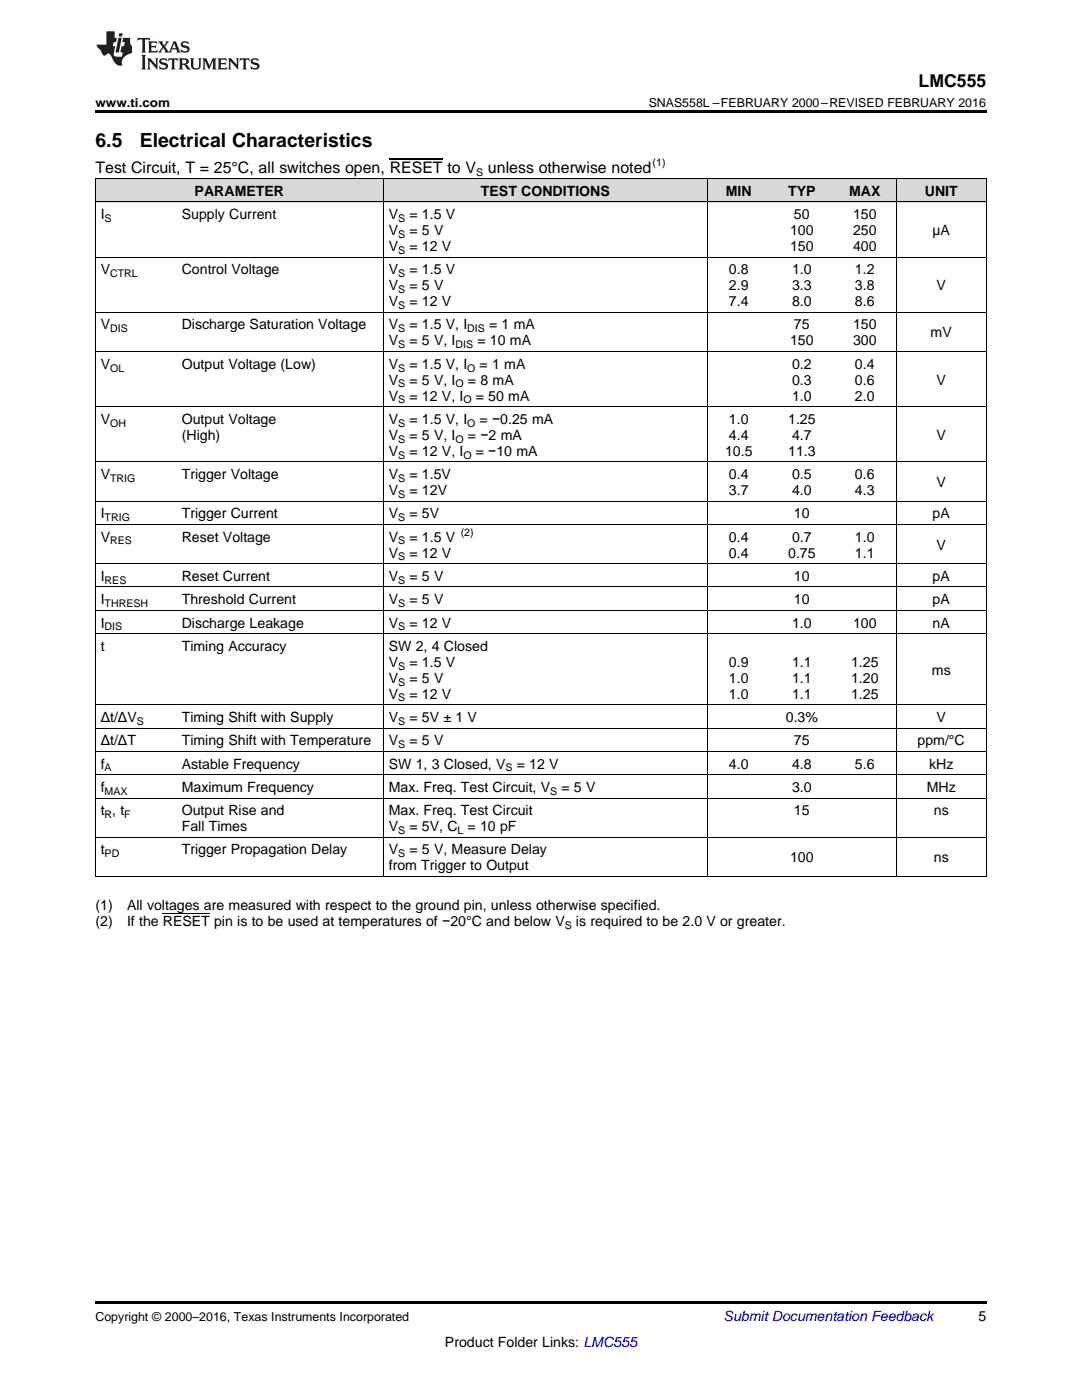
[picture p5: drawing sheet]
<svg xmlns="http://www.w3.org/2000/svg" width="216mm" height="279mm" viewBox="0 0 216 279" stroke-linecap="round" stroke-linejoin="round" font-family="sans-serif">
<defs><g id="words">
<g font-size="3.9">
<text x="19" y="29.3">6.5</text>
<text x="27.9" y="29.3">Electrical Characteristics</text>
</g>
<text font-size="3.5" x="183.3" y="17.3">LMC555</text>
<g font-size="3.2">
<text x="19" y="34.4">Test Circuit, T = 25°C, all switches open, RESET to V</text>
<text x="97.4" y="34.4">unless otherwise noted</text>
</g>
<g font-size="2.8">
<text x="38.8" y="39.1">PARAMETER</text>
<text x="96" y="39.1">TEST CONDITIONS</text>
<text x="144.8" y="39.1">MIN</text>
<text x="157.3" y="39.1">TYP</text>
<text x="169.4" y="39.1">MAX</text>
<text x="184.5" y="39.1">UNIT</text>
<text x="20.1" y="43.7">I</text>
<text x="36.3" y="43.7">Supply Current</text>
<text x="77.6" y="43.7">V</text>
<text x="77.6" y="46.9">V</text>
<text x="81.7" y="43.7">= 1.5 V</text>
<text x="81.7" y="46.9">= 5 V</text>
<text x="157.7" y="46.9">100</text>
<text x="158.4" y="43.7">50</text>
<text x="170.2" y="43.7">150</text>
<text x="170.2" y="46.9">250</text>
<text x="186.1" y="46.9">µA</text>
<text x="77.6" y="50.1">V</text>
<text x="81.7" y="50.1">= 12 V</text>
<text x="157.7" y="50.1">150</text>
<text x="170.2" y="50.1">400</text>
<text x="20.1" y="54.8">V</text>
<text x="36.3" y="54.8">Control Voltage</text>
<text x="77.6" y="54.8">V</text>
<text x="77.6" y="57.9">V</text>
<text x="81.7" y="54.8">= 1.5 V</text>
<text x="81.7" y="57.9">= 5 V</text>
<text x="145.5" y="54.8">0.8</text>
<text x="145.5" y="57.9">2.9</text>
<text x="158" y="54.8">1.0</text>
<text x="158" y="57.9">3.3</text>
<text x="170.6" y="54.8">1.2</text>
<text x="170.6" y="57.9">3.8</text>
<text x="186.9" y="57.9">V</text>
<text x="20.1" y="65.8">V</text>
<text x="36.3" y="65.8">Discharge Saturation Voltage</text>
<text x="77.6" y="61.1">V</text>
<text x="77.6" y="65.8">V</text>
<text x="81.7" y="61.1">= 12 V</text>
<text x="81.7" y="65.8">= 1.5 V, I</text>
<text x="97.6" y="65.8">= 1 mA</text>
<text x="145.5" y="61.1">7.4</text>
<text x="158" y="61.1">8.0</text>
<text x="158.4" y="65.8">75</text>
<text x="170.2" y="65.8">150</text>
<text x="170.6" y="61.1">8.6</text>
<text x="77.6" y="68.9">V</text>
<text x="81.7" y="68.9">= 5 V, I</text>
<text x="95.3" y="68.9">= 10 mA</text>
<text x="157.7" y="68.9">150</text>
<text x="170.2" y="68.9">300</text>
<text x="185.7" y="67.3">mV</text>
<text x="20.1" y="73.6">V</text>
<text x="36.3" y="73.6">Output Voltage (Low)</text>
<text x="77.6" y="73.6">V</text>
<text x="77.6" y="76.8">V</text>
<text x="81.7" y="73.6">= 1.5 V, I</text>
<text x="81.7" y="76.8">= 5 V, I</text>
<text x="93.4" y="76.8">= 8 mA</text>
<text x="95.7" y="73.6">= 1 mA</text>
<text x="158" y="73.6">0.2</text>
<text x="158" y="76.8">0.3</text>
<text x="170.6" y="73.6">0.4</text>
<text x="170.6" y="76.8">0.6</text>
<text x="186.9" y="76.8">V</text>
<text x="77.6" y="79.9">V</text>
<text x="81.7" y="79.9">= 12 V, I</text>
<text x="94.9" y="79.9">= 50 mA</text>
<text x="158" y="79.9">1.0</text>
<text x="170.6" y="79.9">2.0</text>
<text x="20.1" y="84.6">V</text>
<text x="36.3" y="84.6">Output Voltage</text>
<text x="36.3" y="87.8">(High)</text>
<text x="77.6" y="84.6">V</text>
<text x="77.6" y="87.8">V</text>
<text x="81.7" y="84.6">= 1.5 V, I</text>
<text x="81.7" y="87.8">= 5 V, I</text>
<text x="93.4" y="87.8">= −2 mA</text>
<text x="95.7" y="84.6">= −0.25 mA</text>
<text x="145.5" y="84.6">1.0</text>
<text x="145.5" y="87.8">4.4</text>
<text x="157.3" y="84.6">1.25</text>
<text x="158" y="87.8">4.7</text>
<text x="186.9" y="87.8">V</text>
<text x="20.1" y="95.6">V</text>
<text x="36.3" y="95.6">Trigger Voltage</text>
<text x="77.6" y="90.9">V</text>
<text x="77.6" y="95.6">V</text>
<text x="81.7" y="90.9">= 12 V, I</text>
<text x="81.7" y="95.6">= 1.5V</text>
<text x="94.9" y="90.9">= −10 mA</text>
<text x="144.7" y="90.9">10.5</text>
<text x="145.5" y="95.6">0.4</text>
<text x="157.3" y="90.9">11.3</text>
<text x="158" y="95.6">0.5</text>
<text x="170.6" y="95.6">0.6</text>
<text x="77.6" y="98.8">V</text>
<text x="81.7" y="98.8">= 12V</text>
<text x="145.5" y="98.8">3.7</text>
<text x="158" y="98.8">4.0</text>
<text x="170.6" y="98.8">4.3</text>
<text x="186.9" y="97.2">V</text>
<text x="20.1" y="103.4">I</text>
<text x="36.3" y="103.4">Trigger Current</text>
<text x="77.6" y="103.4">V</text>
<text x="81.7" y="103.4">= 5V</text>
<text x="158.4" y="103.4">10</text>
<text x="186.1" y="103.4">pA</text>
<text x="20.1" y="108.1">V</text>
<text x="36.3" y="108.1">Reset Voltage</text>
<text x="77.6" y="108.1">V</text>
<text x="77.6" y="111.3">V</text>
<text x="81.7" y="108.1">= 1.5 V</text>
<text x="81.7" y="111.3">= 12 V</text>
<text x="145.5" y="108.1">0.4</text>
<text x="145.5" y="111.3">0.4</text>
<text x="157.3" y="111.3">0.75</text>
<text x="158" y="108.1">0.7</text>
<text x="170.6" y="108.1">1.0</text>
<text x="170.6" y="111.3">1.1</text>
<text x="186.9" y="109.7">V</text>
<text x="20.1" y="115.9">I</text>
<text x="36.3" y="115.9">Reset Current</text>
<text x="77.6" y="115.9">V</text>
<text x="81.7" y="115.9">= 5 V</text>
<text x="158.4" y="115.9">10</text>
<text x="186.1" y="115.9">pA</text>
<text x="20.1" y="120.6">I</text>
<text x="20.1" y="125.2">I</text>
<text x="36.3" y="120.6">Threshold Current</text>
<text x="36.3" y="125.2">Discharge Leakage</text>
<text x="77.6" y="120.6">V</text>
<text x="77.6" y="125.2">V</text>
<text x="81.7" y="120.6">= 5 V</text>
<text x="81.7" y="125.2">= 12 V</text>
<text x="158" y="125.2">1.0</text>
<text x="158.4" y="120.6">10</text>
<text x="170.2" y="125.2">100</text>
<text x="186.1" y="120.6">pA</text>
<text x="186.1" y="125.2">nA</text>
<text x="20.1" y="129.9">t</text>
<text x="36.3" y="129.9">Timing Accuracy</text>
<text x="77.6" y="129.9">SW 2, 4 Closed</text>
<text x="77.6" y="133.1">V</text>
<text x="77.6" y="136.2">V</text>
<text x="81.7" y="133.1">= 1.5 V</text>
<text x="81.7" y="136.2">= 5 V</text>
<text x="145.5" y="133.1">0.9</text>
<text x="145.5" y="136.2">1.0</text>
<text x="158" y="133.1">1.1</text>
<text x="158" y="136.2">1.1</text>
<text x="169.8" y="133.1">1.25</text>
<text x="169.8" y="136.2">1.20</text>
<text x="185.9" y="134.7">ms</text>
<text x="77.6" y="139.4">V</text>
<text x="81.7" y="139.4">= 12 V</text>
<text x="145.5" y="139.4">1.0</text>
<text x="158" y="139.4">1.1</text>
<text x="169.8" y="139.4">1.25</text>
<text x="20.1" y="144.1">Δt/ΔV</text>
<text x="20.1" y="148.7">Δt/ΔT</text>
<text x="36.3" y="144.1">Timing Shift with Supply</text>
<text x="36.3" y="148.7">Timing Shift with Temperature</text>
<text x="77.6" y="144.1">V</text>
<text x="77.6" y="148.7">V</text>
<text x="81.7" y="144.1">= 5V ± 1 V</text>
<text x="81.7" y="148.7">= 5 V</text>
<text x="156.8" y="144.1">0.3%</text>
<text x="158.4" y="148.7">75</text>
<text x="183.1" y="148.7">ppm/°C</text>
<text x="186.9" y="144.1">V</text>
<text x="20.1" y="153.4">f</text>
<text x="36.3" y="153.4">Astable Frequency</text>
<text x="77.6" y="153.4">SW 1, 3 Closed, V</text>
<text x="103.1" y="153.4">= 12 V</text>
<text x="145.5" y="153.4">4.0</text>
<text x="158" y="153.4">4.8</text>
<text x="170.6" y="153.4">5.6</text>
<text x="185.4" y="153.4">kHz</text>
<text x="20.1" y="158">f</text>
<text x="36.3" y="158">Maximum Frequency</text>
<text x="77.6" y="158">Max. Freq. Test Circuit, V</text>
<text x="112" y="158">= 5 V</text>
<text x="158" y="158">3.0</text>
<text x="184.9" y="158">MHz</text>
<text x="20.1" y="162.7">t , t</text>
<text x="36.3" y="162.7">Output Rise and</text>
<text x="36.3" y="165.9">Fall Times</text>
<text x="77.6" y="162.7">Max. Freq. Test Circuit</text>
<text x="77.6" y="165.9">V</text>
<text x="81.7" y="165.9">= 5V, C</text>
<text x="93.3" y="165.9">= 10 pF</text>
<text x="158.4" y="162.7">15</text>
<text x="186.3" y="162.7">ns</text>
<text x="20.1" y="170.5">t</text>
<text x="36.3" y="170.5">Trigger Propagation Delay</text>
<text x="77.6" y="170.5">V</text>
<text x="77.6" y="173.7">from Trigger to Output</text>
<text x="81.7" y="170.5">= 5 V, Measure Delay</text>
<text x="157.7" y="172.1">100</text>
<text x="186.3" y="172.1">ns</text>
<text x="19" y="181.6">(1)</text>
<text x="19" y="184.8">(2)</text>
<text x="25.4" y="181.6">All voltages are measured with respect to the ground pin, unless otherwise specified.</text>
<text x="25.4" y="184.8">If the RESET pin is to be used at temperatures of −20°C and below V</text>
<text x="114.9" y="184.8">is required to be 2.0 V or greater.</text>
<text x="195.3" y="263.6">5</text>
<text x="88.8" y="268.9">Product Folder Links: LMC555</text>
</g>
<text font-size="2.8" fill="#0000c8" x="144.4" y="263.6">Submit Documentation Feedback</text>
<g font-size="2.5">
<text x="19" y="21.4">www.ti.com</text>
<text x="129.4" y="21.4">SNAS558L –FEBRUARY 2000–REVISED FEBRUARY 2016</text>
<text x="19" y="263.6">Copyright © 2000–2016, Texas Instruments Incorporated</text>
</g>
<g font-size="2.1">
<text x="95" y="35.1">S</text>
<text x="130.2" y="33.2">(1)</text>
<text x="20.9" y="44.3">S</text>
<text x="79.4" y="44.3">S</text>
<text x="79.4" y="47.5">S</text>
<text x="79.4" y="50.7">S</text>
<text x="22" y="55.3">CTRL</text>
<text x="79.4" y="55.3">S</text>
<text x="79.4" y="58.5">S</text>
<text x="79.4" y="61.7">S</text>
<text x="22" y="66.3">DIS</text>
<text x="79.4" y="66.3">S</text>
<text x="79.4" y="69.5">S</text>
<text x="90.9" y="69.5">DIS</text>
<text x="93.2" y="66.3">DIS</text>
<text x="22" y="74.2">OL</text>
<text x="79.4" y="74.2">S</text>
<text x="79.4" y="77.3">S</text>
<text x="90.9" y="77.3">O</text>
<text x="93.2" y="74.2">O</text>
<text x="79.4" y="80.5">S</text>
<text x="92.5" y="80.5">O</text>
<text x="22" y="85.2">OH</text>
<text x="79.4" y="85.2">S</text>
<text x="79.4" y="88.3">S</text>
<text x="90.9" y="88.3">O</text>
<text x="93.2" y="85.2">O</text>
<text x="79.4" y="91.5">S</text>
<text x="92.5" y="91.5">O</text>
<text x="22" y="96.2">TRIG</text>
<text x="79.4" y="96.2">S</text>
<text x="79.4" y="99.3">S</text>
<text x="20.9" y="104">TRIG</text>
<text x="79.4" y="104">S</text>
<text x="91.9" y="107">(2)</text>
<text x="22" y="108.7">RES</text>
<text x="79.4" y="108.7">S</text>
<text x="79.4" y="111.8">S</text>
<text x="20.9" y="116.5">RES</text>
<text x="79.4" y="116.5">S</text>
<text x="20.9" y="121.1">THRESH</text>
<text x="20.9" y="125.8">DIS</text>
<text x="79.4" y="121.1">S</text>
<text x="79.4" y="125.8">S</text>
<text x="79.4" y="133.6">S</text>
<text x="79.4" y="136.8">S</text>
<text x="79.4" y="140">S</text>
<text x="27.3" y="144.6">S</text>
<text x="79.4" y="144.6">S</text>
<text x="79.4" y="149.3">S</text>
<text x="20.9" y="154">A</text>
<text x="100.9" y="154">S</text>
<text x="20.9" y="158.6">MAX</text>
<text x="109.8" y="158.6">S</text>
<text x="20.9" y="163.3">R</text>
<text x="24.8" y="163.3">F</text>
<text x="79.4" y="166.4">S</text>
<text x="91.3" y="166.4">L</text>
<text x="20.9" y="171.1">PD</text>
<text x="79.4" y="171.1">S</text>
<text x="112.7" y="185.4">S</text>
</g>
</g></defs>
<g fill="#d8d8d8">
<path d="M19 35.7h16.2v4.7h-16.2z"/>
<path d="M35.2 35.7h41.3v4.7h-41.3z"/>
<path d="M76.5 35.7h64.6v4.7h-64.6z"/>
<path d="M141.1 35.7h12.6v4.7h-12.6z"/>
<path d="M153.7 35.7h12.6v4.7h-12.6z"/>
<path d="M166.3 35.7h12.6v4.7h-12.6z"/>
<path d="M178.9 35.7h17.9v4.7h-17.9z"/>
</g>
<path d="M19 22h177.8v.5h-177.8zM19 174.9l.2 .1zM76.4 174.9l.1 .1zM141 174.9l.1 .1zM166.2 174.9l.1 .1zM178.8 174.9l.1 .1zM196.7 174.9l.1 .1zM19 259.7h177.8v.5h-177.8z" fill="#000"/>
<g fill="none" stroke="#000" stroke-width=".2">
<path d="M19 35.6h177.8M19.1 35.7v139.3M76.5 35.7v139.3M141.1 35.7v139.3M178.8 35.7v139.3M196.8 35.7v139.3M19 51.3h177.8M19 40.3h177.8M19 70.1h177.8M19 62.3h177.8M19 100h177.8M19 92.2h177.8"/>
<path d="M19 81.2h177.8M19 117.1h177.8M19 112.5h177.8M19 104.7h177.8M19 126.5h177.8M19 121.8h177.8M19 159.3h177.8M19 154.6h177.8M19 149.9h177.8M19 145.3h177.8M19 140.6h177.8M19 174.9h177.8"/>
<path d="M19 167.1h177.8"/>
</g>
<g fill="#231f20">
<path d="M27.5 7.6l-.1 .5 .4-.2h.6v.1v2.1l-.2 .4h1l-.3-.4v-2.1l.1-.1h.5l.5 .2-.2-.5zM29.5 8.3l.2 .3v1.5l-.2 .4h1.8l.2-.6a1.04 1.04 0 0 1-1.3 .2v-.7h.6l.3 .2v-.6l-.3 .2h-.6v-.6l.8-.1 .4 .3-.2-.5zM31.5 8.3l.9 1.1-.9 1.1h.8l-.2-.2 .5-.7 .4 .7-.2 .2h1.5l-.1-.2 .1-.4h.9l.1 .4-.2 .2h1l-.3-.3-.7-1.9h-.5l-.9 2-.8-1 .9-1h-.8l.1 .3-.3 .5-.4-.6 .2-.2zM34.7 8.6l.4 1h-.7zM36.3 8.4a.63 .63 0 0 0-.2 .7 .63 .63 0 0 0 .6 .4l.6 .2 .1 .2a.75 .75 0 0 1-.7 .4 .75 .75 0 0 1-.6-.5l.1 .7 .1-.1a1.11 1.11 0 0 0 1.5-.6 1.13 1.13 0 0 0-1.2-.8l-.1-.4a1.04 1.04 0 0 1 1.2 .2l-.2-.5-.1 .1-.5-.2zM28.2 10.9l.2 .4v2.2l-.2 .4h1l-.3-.4v-2.2l.3-.4zM29.3 11.6l.3 .4v1.5l-.3 .4h.8l-.2-.4v-1.3l1.5 1.7v-1.9l.2-.4h-.7l.2 .4v.9l-1.1-1.3zM32 11.8a.62 .62 0 0 0-.2 .7 .62 .62 0 0 0 .6 .4l.6 .1 .1 .3a.76 .76 0 0 1-.7 .3 .76 .76 0 0 1-.6-.4l.1 .7 .1-.1a1.11 1.11 0 0 0 1.5-.6 1.13 1.13 0 0 0-1.2-.8l-.1-.4a1.04 1.04 0 0 1 1.2 .2l-.2-.6-.1 .1-.5-.1zM33.7 11.6l-.2 .6a.61 .61 0 0 1 .8-.3v1.6l-.2 .4h.9l-.2-.4v-1.6a.63 .63 0 0 1 .8 .3l-.2-.6zM35.6 11.6l.3 .4v1.5l-.3 .4h1l-.2-.2v-.8l.5 .2a.76 .76 0 0 0 1.2 .7l-1-1a.58 .58 0 0 0 .6-.5 .58 .58 0 0 0-.5-.6zM36.4 11.9h.1a.45 .45 0 0 1 .5 .1 .45 .45 0 0 1 .1 .5l-.7 .2zM37.9 11.6l.2 .2a2.17 2.17 0 0 0 .3 1.9 .99 .99 0 0 0 1.6-.6v-1.1l.2-.4h-.7l.2 .2a1.92 1.92 0 0 1-.2 1.8 .6 .6 0 0 1-.9-.5v-1.1l.2-.4zM40.4 11.6l.2 .4v1.5l-.2 .4h.7l-.2-.4v-1.4l.8 1.8 .8-1.8v1.4l-.2 .4h.9l-.2-.4v-1.5l.2-.4h-.8l-.6 1.5-.6-1.5zM43.4 11.6l.2 .4v1.5l-.2 .4h1.8l.2-.6a1.04 1.04 0 0 1-1.3 .1v-.6h.5l.4 .2v-.6l-.4 .2h-.5v-.7h.8l.3 .3-.1-.6zM45.5 11.6l.2 .4v1.5l-.2 .4h.7l-.2-.4v-1.3l1.5 1.7v-1.9l.2-.4h-.7l.2 .4v.9l-1.1-1.3zM47.9 11.6l-.1 .6a.61 .61 0 0 1 .8-.3v1.6l-.3 .4h1l-.3-.4 .1-1.6a.63 .63 0 0 1 .7 .3l-.1-.6zM50.2 11.8a.62 .62 0 0 0-.2 .7 .62 .62 0 0 0 .6 .4l.6 .1 .2 .3a.76 .76 0 0 1-.8 .3 .76 .76 0 0 1-.6-.4l.1 .7 .2-.1a1.11 1.11 0 0 0 1.5-.6 1.13 1.13 0 0 0-1.3-.8l-.1-.4a1.04 1.04 0 0 1 1.2 .2l-.1-.6-.2 .1-.5-.1z"/>
<path d="M21.2 6.3v2.6h-1.9l.1 .4 .7 .9a.91 .91 0 0 0 1 .8 .56 .56 0 0 1 .5-.3 .56 .56 0 0 1 .5 .3l.4 .8a1.53 1.53 0 0 0 1.9 1.2 1.54 1.54 0 0 1 1-2.1l.9-.3v-1.4a1.52 1.52 0 0 1-.3-1.6h-1.4l-.2 .8h.5l-.2 .8h-.4l-.2 1v.2l.4 .1-.2 .8a1.93 1.93 0 0 1-1.6-.3l.3-1.8h-.5l.2-.8h.4l.2-.8h-.4v-1.3zM23.6 7.6l-.6 2.9h.7l.6-2.9zM23.8 6.6l-.1 .7h.6l.2-.7z"/>
</g>
<path d="M32.5 182.3h9.4" fill="none" stroke="#000" stroke-width=".2"/>
<path d="M77.8 31.6h10.5" fill="none" stroke="#000" stroke-width=".21"/>
<use href="#words"/>
</svg>
